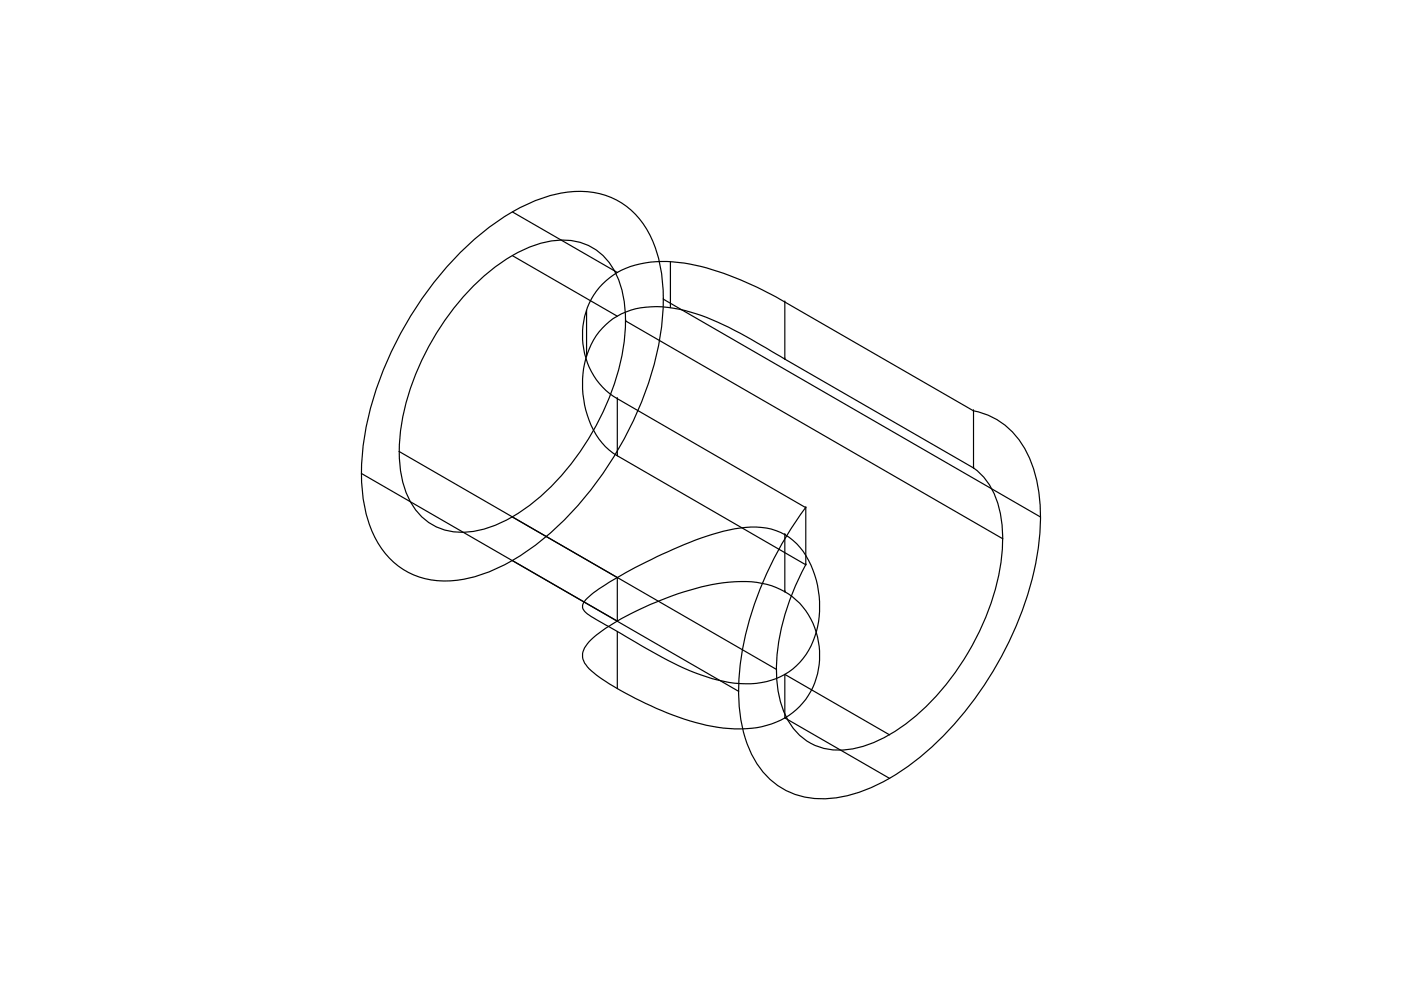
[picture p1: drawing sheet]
<svg xmlns="http://www.w3.org/2000/svg" width="297mm" height="210mm" viewBox="0 0 297 210" stroke-linecap="round" stroke-linejoin="round" font-family="sans-serif">
<!-- layer: 0 -->
<g fill="none" stroke="#000" stroke-width=".25">
<path d="M98.1 53a44.9 44.9 0 0 1 19.4-11.7 17.7 17.7 0 0 1 15.9 2.9 21.6 21.6 0 0 1 6.9 14.2 55.6 55.6 0 0 1-5.1 28.8 72.5 72.5 0 0 1-22.2 28.8 34 34 0 0 1-17.3 7.1 16.4 16.4 0 0 1-17.1-11.2 38 38 0 0 1-1.3-19.4 74.7 74.7 0 0 1 20.8-39.5zM108.7 44.9l22.2 12.9M108.7 54.2l22.2 12.8M142.1 55.5v9.7M100.1 60.9a34.9 34.9 0 0 1 14.3-9.2 13.3 13.3 0 0 1 13.6 2.6 18.9 18.9 0 0 1 4.6 13.7 50.7 50.7 0 0 1-9.5 27.7 44.7 44.7 0 0 1-16.4 14.9 16.7 16.7 0 0 1-13.7 1.3 13.5 13.5 0 0 1-7.7-9.9 38 38 0 0 1 2.3-21.4 57.5 57.5 0 0 1 12.5-19.7zM124.4 65.8v9.7M132.7 68.1h.1M132.7 68.1l79.9 46.1M140.7 63.4h.1M140.7 63.4l79.9 46.2M166.4 64h.1M166.4 76.1h.1"/>
<path d="M166.4 64v12.1M84.7 95.7l79.9 46.2M130.9 96.6v-12.1l39.9 23.1M130.9 84.5a15.7 15.7 0 0 1-6.9-17.6 15.7 15.7 0 0 1 15.1-11.4 42.3 42.3 0 0 1 19 4.3l6.5 3.2 41.8 24.1M130.9 84.5h.1M130.9 96.6h.1M206.4 87.1a16.3 16.3 0 0 1 12 10.3 37.8 37.8 0 0 1 1.3 21.2 73.9 73.9 0 0 1-25.7 42.8 36.6 36.6 0 0 1-17.4 7.8 16.4 16.4 0 0 1-17.9-10.8 37.7 37.7 0 0 1-1.4-19.9 73.5 73.5 0 0 1 13.5-30.9M206.4 99.2a15.6 15.6 0 0 1 5.9 11.1 42.6 42.6 0 0 1-4.6 23.5 51.6 51.6 0 0 1-18.2 21.5 21.1 21.1 0 0 1-13.3 3.6 12.6 12.6 0 0 1-10.6-9.8 35.1 35.1 0 0 1 1.3-20.2 56.3 56.3 0 0 1 3.9-9.2M206.4 99.2l-40-23.1a111 111 0 0 0-17.7-9.2 24.5 24.5 0 0 0-15-1.1 14.5 14.5 0 0 0-9.8 11.3 20.6 20.6 0 0 0 3.8 16.8 12.1 12.1 0 0 0 3.2 2.7l39.9 23.1M206.4 87.1h.1M206.4 99.2h.1M206.4 87.1v12.1"/>
<path d="M76.7 100.4l79.9 46.2M166.4 113.4h.1M166.4 113.4v12.1M170.8 107.6h.1M170.8 119.7h.1M170.8 107.6v12.1M124.2 127.2a46.5 46.5 0 0 1 10.5-6.9 83.8 83.8 0 0 1 21-8.2 15.3 15.3 0 0 1 11.6 1.8 17.5 17.5 0 0 1 6.4 12.5 17.5 17.5 0 0 1-5.6 15.4 16.4 16.4 0 0 1-12.4 3.1 47.6 47.6 0 0 1-17.6-6.8l-11.1-6.4a9.1 9.1 0 0 1-3.4-2.6l-.1-.8zM124.9 136a45.4 45.4 0 0 1 14.2-8.3 46.7 46.7 0 0 1 20.2-4.4 15 15 0 0 1 14.5 14.7 15.1 15.1 0 0 1-13.4 16.3 37.7 37.7 0 0 1-18.9-3.1 65.1 65.1 0 0 1-16.1-9 3.9 3.9 0 0 1-1.6-4.4zM130.9 122.5v9.2M130.9 133.9v12.1M166.4 125.5h.1M188.6 155.8l-22.2-12.8v9.2l22.2 12.8"/>
</g>
</svg>
